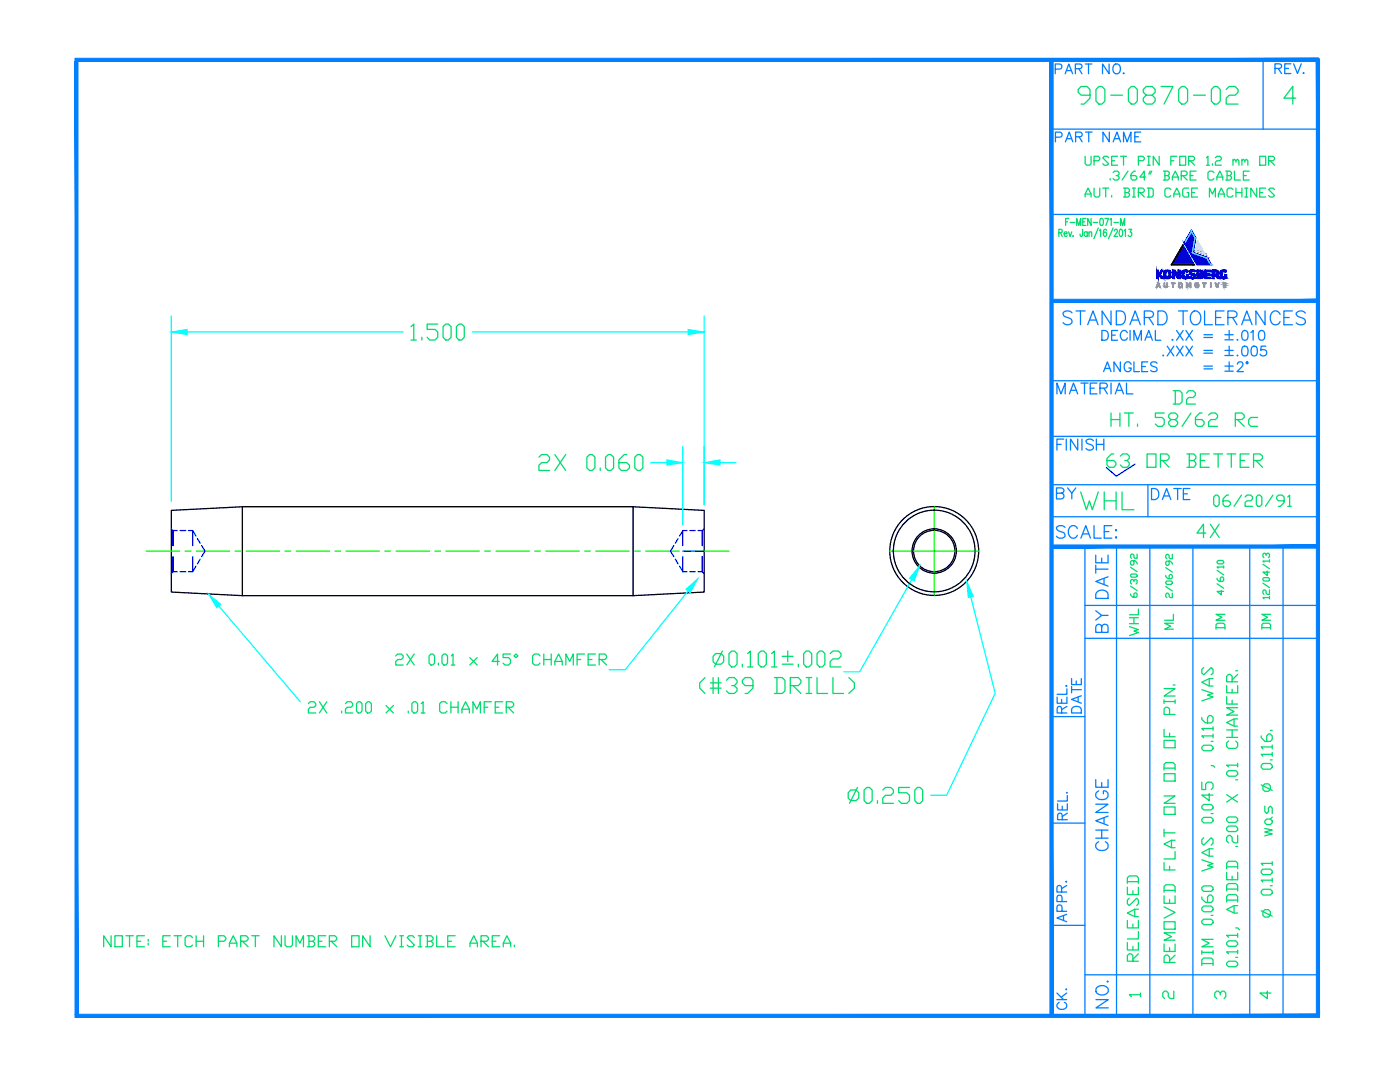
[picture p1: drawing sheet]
<svg xmlns="http://www.w3.org/2000/svg" width="279mm" height="216mm" viewBox="0 0 279 216" stroke-linecap="round" stroke-linejoin="round" font-family="sans-serif">
<!-- layer: 1-OBJECT -->
<g fill="none" stroke="#000" stroke-width=".25">
<path d="M48.4 101.1v17.8M126.4 101.1l14.1 .7v16.3l-14.1 .8M126.4 101.1h-78l-14.2 .7v16.3l14.2 .8h78M126.4 101.1v17.8"/>
<circle cx="186.4" cy="109.9" r="8.2"/>
<circle cx="186.4" cy="109.9" r="8.9"/>
<circle cx="186.4" cy="109.9" r="4.1"/>
</g>
<!-- layer: CENTER -->
<g fill="none" stroke="#0f0" stroke-width=".25">
<path d="M29.2 110h6.6M36.9 110h1.2M39.2 110h6.6M46.9 110h1.1M49.1 110h6.7M56.9 110h1.1M59.1 110h6.7M66.9 110h1.1M69.1 110h6.6M76.8 110h1.1M79.1 110h6.6M86.8 110h1.1"/>
<path d="M89 110h6.7M96.8 110h1.1M99 110h6.6M106.8 110h1.1M109 110h6.6M116.7 110h1.1M118.9 110h6.6M126.7 110h1.1M128.9 110h6.6M136.6 110h1.1M138.8 110h6.7M177.6 110h17.8"/>
<path d="M186.5 101.1v17.8"/>
</g>
<!-- layer: DIM -->
<g fill="none" stroke="#00dd6e" stroke-width=".25">
<path d="M140.7 135.2l-1.1 1.1v1l1.1 1.1M141.8 137.3h2.1M141.8 136.3h2.1M142.3 135.2v3.2M142.8 130.4h1.1l.5 .6v1l-.5 .5h-1.1l-.5-.5v-1zM143.4 135.2v3.2M144.2 129.9l-1.6 3.2M145 135.7l.5-.5h1l.6 .5v.6l-.6 .5h-.5M145.5 130.4l.5-.5h.5l.6 .5v2.1l-.6 .6h-.5l-.5-.6zM146.5 136.8l.6 .5v.6l-.6 .5h-1l-.5-.5M148.2 132.5v.6M149.2 130.4l.6-.5v3.2"/>
<path d="M149.2 133.1h1.1M150.3 136.8h-1.6l-.5-.5v-.6l.5-.5h1.1l.5 .5v1.6l-1.1 1.1h-.5M151.3 130.4l.6-.5h.5l.5 .5v2.1l-.5 .6h-.5l-.6-.6zM154 130.4l.5-.5v3.2M154 133.1h1.1M154.5 135.2h1.6l.6 .5v2.2l-.6 .5h-1.6M155.1 135.2v3.2M156.1 132.5h2.2M156.1 131h2.2M157.2 129.9v2.1M157.7 136.8h1.6l.5-.5v-.6l-.5-.5h-1.6v3.2M158.3 136.8l1.5 1.6"/>
<path d="M159.3 132.5v.6M160.9 129.9h.5l.6 .5v2.1l-.6 .6h-.5l-.5-.6v-2.1zM160.9 135.2h1.1M160.9 138.4h1.1M161.4 135.2v3.2M163.1 130.4l.5-.5h.5l.5 .5v2.1l-.5 .6h-.5l-.5-.6zM163.1 135.2v3.2h2.1M165.7 130.4l.5-.5h1.1l.5 .5v.6l-.5 .5h-1.1l-.5 .5v1.1h2.1M166.2 135.2v3.2h2.1M169.4 135.2l1.1 1.1v1l-1.1 1.1"/>
</g>
<!-- layer: TITLEBLOCK -->
<g fill="#007fff" stroke="#007fff" stroke-width=".2">
<path d="M15 11.6h248.2l-248.2 .7zM15 12.3h248.2v-.7z"/>
<path d="M15 203l248.3-.6v.6zM15 202.4v.6l248.3-.6z"/>
<path d="M15 12.3h.6v190.1zM15 12.3v190.1h.6z"/>
<path d="M209.5 12.3l.7 190.1h-.7zM209.5 12.3l.7 190.1v-190.1z"/>
<path d="M262.7 11.8h.6v190.6zM262.7 11.8v190.6h.6z"/>
<path d="M209.8 108.7h53.2l-53.2 .7zM209.8 109.4h53.2v-.7z"/>
<path d="M209.8 59.7h53.2l-53.2 .7zM209.8 60.4h53.2v-.7z"/>
</g>
<g fill="none" stroke="#007fff" stroke-width=".25">
<path d="M210.6 13.8l1.1-.1 .2-.3-.1-.5-.4-.1h-.8v1.9M212.6 14.7l.7-1.9 .8 1.9M212.8 14.1h1M214.6 13.7l1.2-.1 .1-.3-.1-.4-.3-.1h-.9v1.9M215.3 13.7l.6 1M216.6 12.8h1.3M217.2 12.8v1.9M221.3 12.8v1.9l-1.3-1.9v1.9M222.3 13a.74 .74 0 0 1 .8-.2 .74 .74 0 0 1 .5 .7 1.08 1.08 0 0 1-.6 1.2 .76 .76 0 0 1-.9-.7zM224.3 14.5l-.2 .1h.3M252.1 12.2v13.6M254.5 13.7l1.1-.1a.44 .44 0 0 0 0-.8l-1.1-.1v2"/>
<path d="M255.1 13.7l.7 1M256.4 13.7h.8M257.6 12.7h-1.2v2h1.2M258.2 12.7l.7 2 .8-2M260.2 14.5l-.2 .1h.3M210 25.8h52.7M210.6 27.4h.9l.3-.1 .1-.3a.53 .53 0 0 0-.4-.6h-.9v1.9M212.6 28.3l.8-1.9 .7 1.9M212.9 27.7h1M214.7 27.3l1.1-.1 .2-.5-.2-.3h-1.1v1.9M215.3 27.3l.7 1M216.6 26.4h1.4"/>
<path d="M217.3 26.4v1.9M221.4 26.4v1.9l-1.3-1.9v1.9M222.2 28.3l.7-1.9 .7 1.9M222.4 27.7h1M224.2 28.3v-1.9l.7 1.9 .8-1.9v1.9M226.5 27.3h.7M227.7 26.4h-1.2v1.9h1.2M210 42.8h52.7M210 76h52.7M210.9 78.6v-2.2l.8 2.2 .9-2.2v2.2M213.4 78.6l.8-2.2 .9 2.2M213.7 77.9h1.1"/>
<path d="M213.9 62.4a1.17 1.17 0 0 0-1.7 0 .69 .69 0 0 0 .5 .8l.7 .3a.65 .65 0 0 1 .5 .5 .65 .65 0 0 1-.2 .6 1.1 1.1 0 0 1-1.5-.2M214.7 62h1.9M215.6 62v2.8M215.7 76.4h1.5M216.4 76.4v2.2M217.1 64.8l1-2.8 1 2.8M217.5 63.9h1.3M217.6 77.5h.8M218.9 76.4h-1.3v2.2h1.3M219.5 77.5h1a.57 .57 0 0 0 .5-.6l-.2-.4-1.3-.1v2.2M219.9 65.9h.6a1.05 1.05 0 0 1 .7 1 1.05 1.05 0 0 1-.7 1h-.6zM220.2 74.2l.8-2 .7 2"/>
<path d="M220.3 77.5l.7 1.1M220.5 73.5h1M221.7 62v2.8l-1.8-2.8v2.8M221.7 76.4v2.2M221.9 66.9h.7M222.6 78.6l.8-2.2 .8 2.2M222.8 62h.9a1.46 1.46 0 0 1 .9 1.4 1.46 1.46 0 0 1-.9 1.4h-.9zM222.9 77.9h1M223 65.9h-1.1v2h1.1M223.6 72.2v2l-1.3-2v2M224.8 76.4v2.2h1.3M225 66.4a.72 .72 0 0 0-.8-.5 .72 .72 0 0 0-.6 .8v.5a.72 .72 0 0 0 .6 .7 .72 .72 0 0 0 .8-.5"/>
<path d="M225.5 64.8l1.1-2.8 1 2.8M225.5 65.9v2M225.7 72.7a.72 .72 0 0 0-.8-.5 .72 .72 0 0 0-.5 .8 .83 .83 0 0 0 .1 .9 .83 .83 0 0 0 1 .2l.2-.4v-.3h-.4M225.9 63.9h1.3M226.3 67.9v-2l.7 2 .8-2v2M226.3 72.2v2h1.1M227.9 73.1h.7M228.4 63.4l1.5-.2a.65 .65 0 0 0 0-1l-1.5-.2v2.8M228.5 67.9l.8-2 .7 2M228.8 67.3h.9M229.1 72.2h-1.2v2h1.2M229.3 63.4l.9 1.4"/>
<path d="M230.6 65.9v2h1.1M230.9 72.5a.7 .7 0 0 0-.7-.3 .7 .7 0 0 0-.6 .5l.2 .3 .7 .2a.49 .49 0 0 1 .2 .9 .9 .9 0 0 1-1.1-.2M231.1 62h.9a1.49 1.49 0 0 1 .9 1.4 1.49 1.49 0 0 1-.9 1.4h-.9zM232.1 70.9h.1M232.9 69.1l1.4 1.9M234 67.7l-.1 .1h.2M234.3 69.1l-1.4 1.9M234.8 65.9l1.3 2M234.8 69.1l1.3 1.9M235.2 62h1.8M236.1 62v2.8M236.1 65.9l-1.3 2"/>
<path d="M236.1 69.1l-1.3 1.9M236.7 65.9l1.3 2M236.7 69.1l1.3 1.9M237.8 62.5l.3-.3a1.16 1.16 0 0 1 1.3 .2 1.16 1.16 0 0 1 .2 1.3 1.04 1.04 0 0 1-1 1.1 1.04 1.04 0 0 1-1-1.1v-.6zM238 65.9l-1.3 2M238 69.1l-1.3 1.9M240.3 66.8h1.7M240.3 67.3h1.7M240.3 69.9h1.7M240.3 70.5h1.7M240.3 73.1h1.7M240.3 73.6h1.7"/>
<path d="M240.4 62v2.8h1.6M242.6 63.4h1.1M244.3 62h-1.7v2.8h1.7M244.5 66.8h1.6M244.5 67.8h1.6M244.5 69.9h1.6M244.5 70.9h1.6M244.5 73.1h1.6M244.5 74.1h1.6M245.1 63.4l1.5-.2a.62 .62 0 0 0 0-1l-.4-.2h-1.1v2.8M245.3 65.9v1.7M245.3 69.1v1.7"/>
<path d="M245.3 72.2v1.7M246 63.4l.9 1.4M247 67.7l-.1 .1h.1M247 70.9h-.1h.1M247 72.7v-.3a.58 .58 0 0 1 .6-.2 .58 .58 0 0 1 .5 .4l-.3 .6-.9 1h1.2M247.8 64.8l1-2.8 1.1 2.8M248.1 66.1a.59 .59 0 0 1 .9 .2 1.71 1.71 0 0 1-.2 1.5 .67 .67 0 0 1-.9-.3 1.71 1.71 0 0 1 .2-1.4zM248.1 69.2a.64 .64 0 0 1 .9 .3 1.71 1.71 0 0 1-.2 1.4 .67 .67 0 0 1-.9-.2 1.83 1.83 0 0 1 .2-1.5zM248.2 63.9h1.3M249.6 66.3l.5-.4v2M249.9 69.2a.64 .64 0 0 1 1 .3 1.71 1.71 0 0 1-.2 1.4 .67 .67 0 0 1-.9-.2 1.83 1.83 0 0 1 .1-1.5zM251.4 66.1a.59 .59 0 0 1 .9 .2 1.71 1.71 0 0 1-.1 1.5 .67 .67 0 0 1-1-.3 1.71 1.71 0 0 1 .2-1.4z"/>
<path d="M252.5 62v2.8l-1.9-2.8v2.8M252.6 69.1h-.9l-.1 .8a.69 .69 0 0 1 1 .1 .69 .69 0 0 1-.1 1 .69 .69 0 0 1-1-.3M255.5 62.7a1 1 0 0 0-1.2-.7 1 1 0 0 0-.8 1.1 1.19 1.19 0 0 0 .3 1.3 1.19 1.19 0 0 0 1.3 .3l.4-.5M256.2 63.4h1.1M257.9 62h-1.7v2.8h1.7M260.5 62.5a1.13 1.13 0 0 0-1.8 0 .77 .77 0 0 0 .5 .7l.8 .3a.74 .74 0 0 1 .5 .9 1.21 1.21 0 0 1-1.8 0M210 96.7h52.7M210 87.1h52.7M210.8 98.4h1a.58 .58 0 0 0 .5-.6l-.5-.4h-1v2.2h1a.57 .57 0 0 0 .5-.6 .57 .57 0 0 0-.5-.6M210.9 88.7h.9M212.3 87.6h-1.4v2.2M212.8 87.6v2.2"/>
<path d="M213 97.4l.9 1 .8-1M213.9 98.4v1.2M215.1 87.6v2.2l-1.5-2.2v2.2M215.9 87.6v2.2M218.2 88a.84 .84 0 0 0-1.5 .1l.2 .4 .9 .3a.55 .55 0 0 1 .2 .9 .97 .97 0 0 1-1.3-.2M218.8 88.7h1.5M218.8 87.6v2.2M220.3 87.6v2.2M229.1 96.7v6.4M229.8 97.5h.7a1.18 1.18 0 0 1 .8 1.1 1.18 1.18 0 0 1-.8 1.1h-.7zM232 99.7l.8-2.2 .9 2.2M232.3 99h1"/>
<path d="M234.3 97.5h1.4M235 97.5v2.2M236.2 98.5h.8M237.5 97.5h-1.3v2.2h1.3M210 103.1h52.7M212.5 105.2a1.16 1.16 0 0 0-1.7 0v.3a1.57 1.57 0 0 0 1.5 .8l.2 .4v.3a1.08 1.08 0 0 1-1.7 0M215 105.5a.91 .91 0 0 0-1-.6 .91 .91 0 0 0-.8 .9 1.12 1.12 0 0 0 .3 1.2 1.12 1.12 0 0 0 1.2 .3l.3-.5M215.7 107.4l1-2.5 .9 2.5M216.1 106.5h1.2M216.5 109.3v93.2M218.3 104.9v2.5h1.5M218.7 110.8v1.5h2.4v-1.5"/>
<path d="M218.7 113.6h2.4M218.7 112.8v1.6M218.8 118.3a1.33 1.33 0 0 1 2.3 .3v.8h-2.4zM219.9 111.4v.9M220.3 115.4v1.2M220.4 106.1h.9M221.1 115.1l-2.4 .9 2.4 1M221.9 104.9h-1.5v2.5h1.5M222.6 105.8l.1-.1 .1 .1-.1 .1zM222.6 107.3l.1-.2 .1 .2-.1 .1zM222.8 109.3v93.2M229.5 109.3v93.2"/>
<path d="M238.1 109.3v93.2M249.4 109.3v93.2M256.1 109.3v93.2M211 139.1v1.2h1.9v-1.2M211.9 139.6v.7M212.8 136.8l.1 .1h-.2M212.9 137.4v1.1h-1.9M213.9 135.4v1.2h1.9v-1.2M213.9 137.6h1.9M213.9 137v1.2M214.8 135.9v.7M215.2 139.1v.9"/>
<path d="M215.8 138.8l-1.9 .8 1.9 .7M216.5 120.8h46.1M216.5 127.4h46.1M218.7 121.9l1.2 .9-1.2 .9M219.9 125.2a.67 .67 0 0 1 .4-.6 .67 .67 0 0 1 .8 .2v1.4h-2.4l.1-1.4a.61 .61 0 0 1 .9 0l.2 1.4M219.9 122.8h1.2M210.1 143h6.4M211.9 142.3l-.1-1.2-.3-.1h-.4l-.1 .4v.9h1.9M212.9 158.1l.1 .1h-.2M212.9 141l-1 .6M213 158.7v1.1h-1.9M213.9 141.3a1.09 1.09 0 0 1 1.9 .3v.7h-1.9z"/>
<path d="M218.7 155.6v1.5h2.4v-1.5M219.3 157.8a.89 .89 0 0 0-.6 1 .89 .89 0 0 0 1 .7 1.07 1.07 0 0 0 1.1-.2 1.07 1.07 0 0 0 .3-1.2l-.5-.3h-.4v.6M219.9 156.2v.9M210.1 164.2h6.4M211.1 160.4v1.2h1.9v-1.2M211.9 178l-.1-1.1-.3-.2-.4 .1-.2 .4v.8h2M211.9 179.9v-1.1l-.3-.2-.5 .1-.2 .4v.8h2M212 163.6v-.9l-.2-.4a.48 .48 0 0 0-.5 0 .48 .48 0 0 0-.2 .4v.9h1.9M212 160.9v.7M212.8 175.8v.3l-.1-.2M212.9 176.7l-1 .6M213 162.2l-1 .7"/>
<path d="M218.7 160.5h2.4l-2.4 1.6h2.4M218.7 167.2h2.4M218.7 165.6h2.4M219.3 168a.89 .89 0 0 0-.6 1 .89 .89 0 0 0 1 .7 1.07 1.07 0 0 0 1.1-.2 1.07 1.07 0 0 0 .3-1.2l-.5-.3M219.9 165.6v1.6M220.3 163.2v1.1M221.1 162.8l-2.4 1 2.4 .9M210.1 184.6h6.4M210.9 199.5h2M210.9 198.1l1.3 1.4M211.9 181.8v-1.1l-.3-.1-.5 .1-.2 .3v.8h2M212.2 182.7v.9"/>
<path d="M212.8 197.3l.1 .1h-.2M212.9 182.4l-2 .8 2 .7M212.9 198.1l-1.1 .9M216.5 194.5h46.3M218.7 199.5h2.5l-2.5 1.6h2.5M218.8 197.1a1.44 1.44 0 0 1 2.4 .3 1.18 1.18 0 0 1-.6 1.1 1.18 1.18 0 0 1-1.3-.1l-.2-.1a.89 .89 0 0 1-.3-1.2zM221.1 195.7l.1 .2h-.3M211.4 200a.72 .72 0 0 0-.5 .8 .72 .72 0 0 0 .8 .6 .85 .85 0 0 0 .9-.2 .85 .85 0 0 0 .2-.9l-.4-.3"/>
<circle cx="248.9" cy="72.4" r=".19"/>
</g>
<!-- layer: 6-TEXT -->
<g fill="none" stroke="#00dd6e" stroke-width=".25">
<path d="M217.5 19h-1.7l-.6-.6v-.5l.6-.6h1.1l.6 .6v1.7l-1.1 1.2h-.6M218.7 17.9l.6-.6h.6l.6 .6v2.3l-.6 .6h-.6l-.6-.6zM221.7 19h2.3M225.2 17.9l.6-.6h.6l.6 .6v2.3l-.6 .6h-.6l-.6-.6zM228.8 19l-.6-.6v-.5l.6-.6h1.1l.6 .6v.5l-.6 .6h-1.1l-.6 .6v.6l.6 .6h1.1l.6-.6v-.6l-.6-.6M231.7 17.3h2.4l-1.8 3.5M235.2 17.9l.6-.6h.6l.6 .6v2.3l-.6 .6h-.6l-.6-.6zM238.2 19h2.4M241.8 17.9l.5-.6h.6l.6 .6v2.3l-.6 .6h-.6l-.5-.6zM244.7 17.9l.6-.6h1.2l.6 .6v.5l-.6 .6h-1.2l-.6 .6v1.2h2.4M258.6 19.6h-2.4l1.8-2.4v3.6M216.6 31.2v1.5l.3 .3h.6l.2-.3v-1.5"/>
<path d="M216.6 39.3v-.6l.6-1.2 .5 1.2v.6M216.6 38.7h1.1M218.3 32.1h.9l.3-.3v-.3l-.3-.3h-.9v1.8M218.3 37.5v1.5l.3 .3h.6l.3-.3v-1.5M220.1 37.5h1.2M220.7 37.5v1.8M221.3 31.5l-.3-.3h-.6l-.3 .3 1.2 1.2-.3 .3h-.6l-.3-.3M221.6 35.6v.3M221.9 32.1h.5M221.9 39v.3M222.2 34.4l.2-.3h.6l.3 .3v.3l-.3 .3h-.3M223 31.2h-1.1v1.8h1.1"/>
<path d="M223 35l.3 .3v.3l-.3 .3h-.6l-.2-.3M223.6 31.2h1.2M224.2 37.5h.9l.3 .3v.3l-.3 .3M224.2 31.2v1.8M224.5 38.4h.6l.3 .3v.3l-.3 .3h-.9M224.5 37.5v1.8M225.1 34.1l-1.2 1.8M226 37.5h.6M226 39.3h.6M226.3 37.5v1.8M226.6 34.1h-.3l-.6 .6v.9l.3 .3h.6l.3-.3v-.3l-.3-.3h-.9M227.2 32.1h.9l.3-.3v-.3l-.3-.3h-.9v1.8"/>
<path d="M227.2 38.4h.9l.3-.3v-.3l-.3-.3h-.9v1.8M227.5 38.4l.9 .9M228.7 35.3h-1.2l.9-1.2v1.8M229 37.5h.9l.3 .3v1.2l-.3 .3h-.9M229 33h.6M229 31.2h.6M229.3 31.2v1.8M229.3 37.5v1.8M229.6 34.1l-.3 .6M229.9 34.1l-.3 .6M231.3 31.2v1.8l-1.1-1.8v1.8M232.2 34.1h.9l.3 .3v.3l-.3 .3"/>
<path d="M232.5 35h.6l.3 .3v.3l-.3 .3h-.9M232.5 34.1v1.8M233.7 37.8l-.3-.3h-.6l-.3 .3v1.2l.3 .3h.6l.3-.3M233.7 32.1h.6M234 35.9v-.6l.6-1.2 .5 1.2v.6M234 35.3h1.1M234.3 39.3v-.6l.6-1.2 .5 1.2v.6M234.3 38.7h1.1M234.9 31.2h-1.2v1.8M235.4 31.2h1.2v1.8h-1.2zM235.7 35h.9l.3-.3v-.3l-.3-.3h-.9v1.8M236 35l.9 .9"/>
<path d="M237.2 32.1h.9l.3-.3v-.3l-.3-.3h-.9v1.8M237.2 37.5h-.9l-.3 .3v1.2l.3 .3h.9v-.9h-.3M237.5 32.1l.9 .9M237.5 35h.6M237.8 38.4h.6M238.7 34.1h-1.2v1.8h1.2M239 37.5h-1.2v1.8h1.2M240.8 31.5l.3-.3v1.8M240.8 33h.6M241.4 39.3v-1.8l.6 1.2 .6-1.2v1.8M242 32.7v.3M242.3 34.4l-.3-.3h-.6l-.3 .3v1.2l.3 .3h.6l.3-.3"/>
<path d="M242.6 31.5l.3-.3h.5l.3 .3v.3l-.3 .3h-.5l-.3 .3v.6h1.1M242.9 35.9v-.6l.5-1.2 .6 1.2v.6M242.9 35.3h1.1M243.1 39.3v-.6l.6-1.2 .6 1.2v.6M243.1 38.7h1.2M244.6 34.1h.9l.3 .3v.3l-.3 .3M244.9 35h.6l.3 .3v.3l-.3 .3h-.9M244.9 34.1v1.8M246.1 32.1l.3-.3 .3 .3v.3M246.1 37.8l-.3-.3h-.6l-.3 .3v1.2l.3 .3h.6l.3-.3M246.1 31.8v1.2M246.4 34.1v1.8h1.2"/>
<path d="M246.7 32.1l.3-.3 .3 .3v.9M246.7 38.4h1.1M246.7 37.5v1.8M247.8 32.1l.3-.3 .3 .3v.3M247.8 31.8v1.2M247.8 37.5v1.8M248.1 35h.6M248.4 32.1l.3-.3 .3 .3v.9M248.4 37.5h.6M248.4 39.3h.6M248.7 37.5v1.8M249.3 34.1h-1.2v1.8h1.2"/>
<path d="M250.8 37.5v1.8l-1.2-1.8v1.8M251.4 31.2h1.2v1.8h-1.2zM251.4 38.4h.6M252.6 37.5h-1.2v1.8h1.2M253.2 32.1h.9l.3-.3v-.3l-.3-.3h-.9v1.8M253.5 32.1l.9 .9M254.4 37.8l-.3-.3h-.6l-.3 .3 1.2 1.2-.3 .3h-.6l-.3-.3M211.3 46.4h.6v-.6l-.6-.1v1.5M211.7 46.4l.3 .8M212.4 46.6h.6l-.1-.3a.41 .41 0 0 0-.5 .4 .41 .41 0 0 0 .5 .4l.1-.1M212.7 44.3h.3M213.3 46.3l.3 .9 .3-.9"/>
<path d="M213.3 43.6h-.6v1.4M213.6 44.4h.9M214.2 47.1h.1M214.9 45v-1.4l.4 1.4 .4-1.4v1.4M216.1 45.7l-.1 1.4-.2 .1-.2-.1-.1-.4M216.1 44.3h.4M216.7 43.6h-.6v1.4h.6M217 46.4l-.1-.1a.41 .41 0 0 0-.6 .4 .41 .41 0 0 0 .6 .4l.1-.1M217 46.3v.9M217.3 46.5l.3-.2h.2l.1 .9M217.3 46.3v.9M217.7 43.6v1.4l-.6-1.4v1.4"/>
<path d="M218.2 44.4h.9M219.2 45.5l-.9 2.2M219.4 46l.3-.3v1.5M219.7 43.6h.2a.96 .96 0 0 1 0 1.4h-.1a1.08 1.08 0 0 1-.1-1.4zM220.5 43.6h.7l-.5 1.4M220.8 46l-.2-.3a.84 .84 0 0 0 0 1.5 .42 .42 0 0 0 .3-.5 .42 .42 0 0 0-.5-.3l-.2 .3M221.5 43.8l.3-.2v1.4M222.2 45.5l-1 2.2M222.3 44.4h.9M222.4 46.1l.2-.4h.2l.2 .5-.7 1h.7M223.5 45.8l.1-.1a.82 .82 0 0 1 0 1.5l-.3-.6zM223.6 45v-1.4l.5 1.4 .3-1.4v1.4"/>
<path d="M224.4 46l.2-.3v1.5M225.3 45.7h.5l-.3 .6a.42 .42 0 0 1 .4 .6 .42 .42 0 0 1-.7 0M234.1 78h1.3l.5 .4v1.8l-.5 .4h-1.3M234.6 78v2.6M236.8 78.4l.4-.4h.9l.5 .4v.5l-.5 .4h-.9l-.4 .4v.9h1.8M215.7 98.2l1.1 3.5 .6-1.8 .6 1.8 1.2-3.5M220.4 98.2v3.5M220.4 99.9h2.3M221.7 82.4v2.7M221.7 83.7h1.8M222.3 90.6h-.5l-.9 .9v1.3l.5 .4h.9l.4-.4v-.4l-.4-.5h-1.4M222.7 98.2v3.5"/>
<path d="M223.5 82.4v2.7M223.6 91l.5-.4h.8l.5 .4v.5l-.5 .4h-.4M223.9 98.2v3.5h2.4M224.4 82.4h1.8M224.9 91.9l.5 .5v.4l-.5 .4h-.8l-.5-.4M225.3 82.4v2.7M227 84.6v.5M228.9 90.6h1.8v2.6h-1.8zM231.6 91.9h1.3l.4-.4v-.5l-.4-.4h-1.3v2.6M232 91.9l1.3 1.3M232.4 82.4h-1.8v.9h1.3l.5 .4v.9l-.5 .5h-.9l-.4-.5M233.7 83.7l-.5-.4v-.5l.5-.4h.9l.4 .4v.5l-.4 .4h-.9l-.5 .5v.4l.5 .5h.9l.4-.5v-.4l-.4-.5"/>
<path d="M236.9 90.6h1.3l.5 .4v.5l-.5 .4M237.3 91.9h.9l.5 .5v.4l-.5 .4h-1.3M237.3 90.6v2.6M237.7 82.4l-1.8 2.7M239.6 91.9h.8M239.9 82.4h-.5l-.8 .9v1.3l.4 .5h.9l.4-.5v-.4l-.4-.5h-1.3M241.2 82.8l.5-.4h.9l.4 .4v.5l-.4 .4h-.9l-.5 .5v.9h1.8M241.3 90.6h-1.7v2.6h1.7M242.2 90.6h1.8M242.6 98.8h.4l.3 .4v1.5l-.3 .3h-.4l-.4-.3v-1.5zM243.1 90.6v2.6M244.9 90.6h1.7"/>
<path d="M245.2 98.8h-.4l-.7 .8v1.1l.3 .3h.8l.4-.3v-.4l-.4-.4h-1.1M245.7 90.6v2.6M246.5 83.7h1.3l.5-.4v-.5l-.5-.4h-1.3v2.7M247 83.7l1.3 1.4M247.5 91.9h.9M247.8 98.8l-1.5 2.2M248.5 99.2l.4-.4h.7l.4 .4v.4l-.4 .3h-.7l-.4 .4v.7h1.5M249.3 90.6h-1.8v2.6h1.8M250.2 91.9h1.3l.5-.4v-.5l-.5-.4h-1.3v2.6M250.6 91.9l1.4 1.3M251 83.3h-1.4l-.4 .4v.9l.4 .5h1.4M251.1 98.8h.3l.4 .4v1.5l-.4 .3h-.3l-.4-.3v-1.5z"/>
<path d="M254 98.8l-1.5 2.2M256.3 99.9h-1.2l-.3-.3v-.4l.3-.4h.8l.4 .4v1.1l-.8 .7h-.4M257 99.2l.4-.4v2.2M225.6 118.5v.2l.5 .5h.6l.2-.3v-.4l-.2-.2-.4 .2v.7M225.6 114.8l.2-.3h.9l.2 .5-.2 .2h-.9zM225.6 117l1.3 .8M225.6 113.2l1.3 .9M226.3 116.1l-.2-.5h-.3l-.2 .3v.4l.2 .2M226.3 115.9l.2-.3 .4 .3v.4l-.2 .2M226.3 111.9v.7l-.2 .2h-.3l-.2-.2v-.5l.2-.2h.7l.4 .4v.3M226.9 110.6v.8h-.4l-.2-.2v-.4l-.2-.2h-.3l-.2 .2v.4l.2 .2M232.6 116.1l.3-.2h.9l.2 .5-.2 .2h-.9z"/>
<path d="M232.6 114.8v.2l.5 .5h.7l.2-.2v-.5l-.2-.2-.5 .2v.7M232.6 117l1.4 .9M232.6 113.3l1.4 .9M233.3 112v.6l-.2 .2h-.2l-.3-.2v-.4l.3-.2h.6l.5 .4v.2M234 118.3v.9h-.5l-.2-.2v-.4l-.2-.3h-.2l-.3 .3v.4l.3 .2M234 110.6v.9h-.5l-.2-.2v-.4l-.2-.3h-.2l-.3 .3v.4l.3 .2M240.7 106.4h-1.8l1.3-1.8v2.7M241.5 104.6l1.8 2.7M242.9 115.4v.2l.4 .4h.7l.2-.2v-.4l-.2-.3h-.3l-.2 .3v.6M242.9 112l.2-.2h.9l.2 .5-.2 .2h-.9zM242.9 116.5l1.3 .9M242.9 113.8l1.3 .9"/>
<path d="M243.3 104.6l-1.8 2.7M243.7 117.8v.9l-.8-.7h1.3M244.2 113.1h-1.3l.2 .3M244.2 112.9v.5M252 115.5l.3-.2h.8l.3 .2v.2l-.3 .2h-.8l-.3-.2zM252 116.4l1.4 .8M252 112.6l1.4 .9M252.7 110.9v-.3l-.4-.2-.3 .2v.5l.3 .2M252.7 110.6l.2-.2 .5 .2v.5l-.3 .2M252.9 113.9v.9l-.9-.6h1.4M253.4 119.2h-1.4l.3 .3M253.4 117.7v.9h-.5l-.2-.3v-.4l-.2-.2-.5 .2v.4l.3 .3"/>
<path d="M253.4 112h-1.4l.3 .2M253.4 111.7v.5M253.4 119v.5M257 101h.7M225.4 125l1.8 .6-.9 .3 .9 .3-1.8 .6M225.4 124.4h1.8M225.4 123.3h1.8M226.3 123.3v1.1M227.2 121.5v1.2h-1.8M234.2 124.4h-1.8l1.2 .6-1.2 .5h1.8M234.2 122.6v1.2h-1.8M242.7 125.5v-.8l.3-.3h1.2l.3 .3v.8"/>
<path d="M242.7 125.3h1.8M244.5 122.6h-1.8l1.2 .6-1.2 .6h1.8M251.8 125.5v-.8l.3-.3h1.2l.3 .3v.8M251.8 125.3h1.8M253.6 122.6h-1.8l1.2 .6-1.2 .6h1.8M225 177v1.5h2.2v-1.5M225 176.3v-1.1l.4-.4h1.5l.3 .4v1.1M225 175.9h2.2M225.4 179.2l-.4 .4v.7l.4 .4 1.5-1.5 .3 .4v.7l-.3 .4M226.1 177.7v.8M225 188.1v1.5h2.2v-1.5M225 183.7v1.5h2.2v-1.5"/>
<path d="M226.1 191.8v-1.1l-.4-.4h-.3l-.4 .4v1.1h2.2M226.1 184.4v.8M226.1 188.8v.8M226.5 181.4v1.5M227.2 185.9v1.5h-2.2M227.2 181.4h-.7l-1.5 .8 1.5 .7h.7M227.2 190.3l-1.1 1.1M227.6 198.5h-2.2l.4 .4M227.6 198.1v.8M234.3 197.8v1.4h-.8l-.3-.3v-.8l-.4-.3h-.4l-.3 .3v.8l.3 .3M243.5 198.5v-.4l-.4-.3h-.3l-.4 .3v.8l.4 .3M243.5 198.1l.4-.3h.4l.3 .3v.8l-.3 .3"/>
<path d="M252.9 197.8v1.4l-1.5-1.1h2.2"/>
</g>
<!-- layer: 0 -->
<circle cx="186.4" cy="109.9" r="4.4" fill="none" stroke="#000" stroke-width=".25"/>
<!-- layer: 4-DIM -->
<g fill="none" stroke="#00dd6e" stroke-width=".25">
<path d="M82 65.2l.6-.5v3.1M82 67.8h1.1M84.2 67.3v.5M87.4 64.7h-2.2v1h1.6l.6 .5v1.1l-.6 .5h-1l-.6-.5M88.4 65.2l.6-.5h.5l.5 .5v2.1l-.5 .5h-.5l-.6-.5zM91.1 65.2l.5-.5h.5l.6 .5v2.1l-.6 .5h-.5l-.5-.5zM107.6 91.2l.5-.5h1.1l.5 .5v.6l-.5 .5h-1.1l-.5 .5v1.1h2.1M110.7 90.7l2.2 3.2M112.9 90.7l-2.2 3.2M117.1 91.2l.6-.5h.5l.5 .5v2.2l-.5 .5h-.5l-.6-.5zM119.8 93.4v.5M120.8 91.2l.6-.5h.5l.6 .5v2.2l-.6 .5h-.5l-.6-.5z"/>
<path d="M125.1 90.7h-.5l-1.1 1.1v1.6l.5 .5h1.1l.5-.5v-.6l-.5-.5h-1.6M126.7 91.2l.5-.5h.5l.6 .5v2.2l-.6 .5h-.5l-.5-.5zM79 130.9l.4-.4h.7l.4 .4v.3l-.4 .4h-.7l-.4 .4v.7h1.5M81.2 130.5l1.5 2.2M82.7 130.5l-1.5 2.2M85.6 130.9l.4-.4h.4l.3 .4v1.4l-.3 .4h-.4l-.4-.4zM87.5 132.3v.4M88.2 130.9l.4-.4h.4l.3 .4v1.4l-.3 .4h-.4l-.4-.4zM90.1 130.9l.3-.4v2.2M90.1 132.7h.7M93.8 131.2l1.4 1.5M95.2 131.2l-1.4 1.5"/>
<path d="M99.6 132h-1.4l1.1-1.5v2.2M101.9 130.5h-1.5v.7h1.1l.4 .4v.7l-.4 .4h-.7l-.4-.4M102.6 130.9l.4-.4 .4 .4-.4 .3zM107.8 130.9l-.4-.4h-.7l-.4 .4v1.4l.4 .4h.7l.4-.4M108.5 130.5v2.2M108.5 131.6h1.5M110 130.5v2.2M110.7 132.7v-.7l.8-1.5 .7 1.5v.7M110.7 132h1.5M112.9 132.7v-2.2l.8 1.5 .7-1.5v2.2M115.2 131.6h.7M116.7 130.5h-1.5v2.2"/>
<path d="M117.4 131.6h.7M118.9 130.5h-1.5v2.2h1.5M119.6 131.6h1.1l.4-.4v-.3l-.4-.4h-1.1v2.2M120 131.6l1.1 1.1M232.3 137.4h2.2l-2.2 1.5h2.2M232.3 139.6v.8M232.3 140h2.2M234.1 136.7h.4M234.5 139.6v.8M239.8 137.6l2.3 .8-1.1 .3 1.1 .4-2.3 .8M240.2 133.2l-.4 .3v.8l.4 .3 1.5-1.4 .4 .3v.8l-.4 .3M241.3 135.4v1.5"/>
<path d="M242.1 135.4h-.8l-1.5 .7 1.5 .8h.8M244.8 139v1.5h2.2M244.8 136.8v1.4h2.2v-1.4M245.9 136v-1.1l-.4-.3h-.3l-.4 .3v1.1h2.2M245.9 137.5v.7M245.9 139.7v.8M246.6 133.8h.4M247 134.6l-1.1 1.1M61.5 140.4l.4-.4h.7l.4 .4v.4l-.4 .3h-.7l-.4 .4v.8h1.5M63.7 140l1.5 2.3M65.2 140l-1.5 2.3M68.2 141.9v.4"/>
<path d="M68.9 140.4l.4-.4h.7l.4 .4v.4l-.4 .3h-.7l-.4 .4v.8h1.5M71.1 140.4l.4-.4h.4l.3 .4v1.5l-.3 .4h-.4l-.4-.4zM73 140.4l.3-.4h.4l.4 .4v1.5l-.4 .4h-.4l-.3-.4zM77 140.8l1.5 1.5M78.5 140.8l-1.5 1.5M81.5 141.9v.4M82.2 140.4l.4-.4h.4l.3 .4v1.5l-.3 .4h-.4l-.4-.4zM84.1 140.4l.3-.4v2.3M84.1 142.3h.7M89.2 140.4l-.4-.4h-.7l-.4 .4v1.5l.4 .4h.7l.4-.4M90 140v2.3M90 141.1h1.4"/>
<path d="M91.4 140v2.3M92.2 142.3v-.8l.7-1.5 .8 1.5v.8M92.2 141.5h1.5M94.4 142.3v-2.3l.8 1.5 .7-1.5v2.3M96.6 141.1h.8M98.1 140h-1.5v2.3M98.8 141.1h.8M100.3 140h-1.5v2.3h1.5M101 141.1h1.1l.4-.3v-.4l-.4-.4h-1.1v2.3M101.4 141.1l1.1 1.2M169.8 157.6h1l.6 .6v1l-.6 .6h-1l-.5-.6v-1zM171.1 157.1l-1.6 3.2"/>
<path d="M172.5 157.6l.5-.5h.5l.6 .5v2.2l-.6 .5h-.5l-.5-.5zM175.1 159.8v.5M176.2 157.6l.5-.5h1.1l.5 .5v.6l-.5 .5h-1.1l-.5 .5v1.1h2.1M181.5 157.1h-2.1v1.1h1.6l.5 .5v1.1l-.5 .5h-1.1l-.5-.5M182.6 157.6l.5-.5h.5l.5 .5v2.2l-.5 .5h-.5l-.5-.5zM232.3 158.8h2.2l-2.2 1.5h2.2M232.3 154.4h2.2v1.5h-2.2zM232.3 153.7v-1.1l.3-.4h1.5l.4 .4v1.1M232.3 147.7h2.2v1.5h-2.2zM232.3 145.5v1.5h2.2M232.3 153.3h2.2M233.4 142.6v-1.1l-.4-.4h-.4l-.3 .4v1.1h2.2"/>
<path d="M233.4 146.3v.7M239.8 156.1v1.5h.8v-1.2l.4-.3h.7l.4 .3v.8l-.4 .4M239.8 149.1l.4-.4h1.5l.4 .4v.3l-.4 .4h-1.5l-.4-.4zM239.8 143.2v.3l.8 .8h1.1l.4-.4v-.7l-.4-.4h-.4l-.3 .4v1.1M241.3 158.3v1.5l-1.5-1.1h2.3M241.7 152.8h.4l.3 .3M241.7 147.9h.4M242.1 146.8h-2.3l.4 .4M242.1 145.4h-2.3l.4 .3M242.1 145v.7M242.1 146.5v.7M244.8 154.1l.4-.3h1.4l.4 .3v.4l-.4 .4h-1.4l-.4-.4z"/>
<path d="M244.8 158.6l2.2 1.4M244.8 147.1h2.2M244.8 145.7h2.2M245.2 147.9l-.4 .3v.8l.4 .3h1.4l.4-.3v-.8l-.4-.3M245.9 145.7v1.4M246.3 143.5v1.4M246.6 155.6h.4M247 152.7h-2.2l.4 .3M247 143.5h-.7l-1.5 .7 1.5 .7h.7M247 141.2h-2.2l1.5 .8-1.5 .7h2.2M247 152.3v.7M247 158.6l-2.2 1.4"/>
<path d="M251.7 146.8v.4l.7 .7h1.1l.4-.3v-.8l-.4-.3h-.4l-.3 .3v1.1M251.7 156.6l2.2 1.1M252 156.8l.4-.4h.7l.4 .4v.8l-.4 .3h-.7l-.4-.3zM252 152.3h1.5l.4 .4v.4l-.4 .4h-1.5l-.3-.4v-.4zM253.5 151.6h.4M253.5 145.7h.4M253.9 150.5h-2.2l.3 .4M253.9 149h-2.2l.3 .4M253.9 148.7v.7M253.9 150.1v.8M232.3 178.8v1.4h2.2v-1.4M232.3 178v-1.1l.3-.3h1.5l.4 .3v1.1"/>
<path d="M232.3 172.1v1.5h2.2M232.3 161h2.2v1.5h-2.2zM232.3 177.7h2.2M232.3 165.5v1.4M232.3 166.2h2.2M233.4 172.8v.8M233.4 179.5v.7M233.8 167.7v1.4M234.5 169.9v1.5h-2.2M234.5 167.7h-.7l-1.5 .7 1.5 .7h.7M239.8 179v.4l.8 .7h1.1l.4-.4v-.7l-.4-.4h-.4l-.3 .4v1.1M239.8 177.1l.4-.3h1.5l.4 .3v.4l-.4 .4h-1.5l-.4-.4z"/>
<path d="M239.8 171.6l2.3 .7-1.1 .4 1.1 .3-2.3 .8M239.8 163.5l.4-.4h1.5l.4 .4v.3l-.4 .4h-1.5l-.4-.4zM239.8 160.9l.4-.4h1.5l.4 .4v.3l-.4 .4h-1.5l-.4-.4zM240.2 167.2l-.4 .3v.8l.4 .3 1.5-1.4 .4 .3v.8l-.4 .3M241.3 169.4v1.4M241.7 162.3h.4M242.1 169.4h-.8l-1.5 .7 1.5 .7h.8M244.8 180v-1.1l.4-.4h1.4l.4 .4v1.1M244.8 177.8v-1.2l.4-.3h1.4l.4 .3v1.2M244.8 174.1v1.4h2.2v-1.4M244.8 173.3v-1.1l.4-.3h1.4l.4 .3v1.1M244.8 165.2l.4-.4h1.4l.4 .4v.4l-.4 .3h-1.4l-.4-.3z"/>
<path d="M244.8 163.4l.4-.4h1.4l.4 .4v.3l-.4 .4h-1.4l-.4-.4zM244.8 179.6h2.2M244.8 177.4h2.2M244.8 173h2.2M245.9 174.8v.7M246.6 168.9h.4M247 166.7v1.5h-.7l-.4-.4v-.7l-.4-.4h-.3l-.4 .4v.7l.4 .4M251.7 173.8l.3-.4h1.5l.4 .4v.3l-.4 .4h-1.5l-.3-.4zM252 177.4h1.5l.4 .4v.4l-.4 .4h-1.5l-.3-.4v-.4zM252.4 165.3l1.5 .3-1.5 .4 1.5 .4-1.5 .4M252.4 163.8l.4-.4h.7l.4 .4v.4l-.4 .3h-.7l-.4-.3zM252.4 160.9v1.1l.4 .3 .3-.3v-.8l.4-.3 .4 .3v1.1"/>
<path d="M253.5 176.7h.4M253.9 175.6h-2.2l.3 .4M253.9 172.3h-2.2l.3 .4M253.9 171.9v.8M253.9 175.2v.8M253.9 163.1l-.4 .3M22.2 186.7v2.2l-1.5-2.2v2.2M22.9 186.7h1.5v2.2h-1.5zM25.1 186.7h1.5M25.9 186.7v2.2M27.3 187.8h.8M28.8 186.7h-1.5v2.2h1.5"/>
<path d="M29.6 187.4v.4M29.6 188.2v.4M32.5 187.8h.8M34 186.7h-1.5v2.2h1.5M34.7 186.7h1.5M35.5 186.7v2.2M38.4 187.1l-.4-.4h-.7l-.4 .4v1.5l.4 .3h.7l.4-.3M39.1 187.8h1.5M39.1 186.7v2.2M40.6 186.7v2.2M43.6 187.8h1.1l.4-.4v-.3l-.4-.4h-1.1v2.2M45.8 188.9v-.7l.8-1.5 .7 1.5v.7"/>
<path d="M45.8 188.2h1.5M48 187.8h1.1l.4-.4v-.3l-.4-.4h-1.1v2.2M48.4 187.8l1.1 1.1M50.2 186.7h1.5M51 186.7v2.2M56.2 186.7v2.2l-1.5-2.2v2.2M56.9 186.7v1.9l.4 .3h.7l.4-.3v-1.9M59.1 188.9v-2.2l.7 1.5 .8-1.5v2.2M61.3 186.7h1.1l.4 .4v.3l-.4 .4M61.7 187.8h.7l.4 .4v.4l-.4 .3h-1.1M61.7 186.7v2.2M63.5 187.8h.7"/>
<path d="M65 186.7h-1.5v2.2h1.5M65.7 187.8h1.1l.4-.4v-.3l-.4-.4h-1.1v2.2M66.1 187.8l1.1 1.1M70.2 186.7h1.5v2.2h-1.5zM73.9 186.7v2.2l-1.5-2.2v2.2M76.8 186.7l1.1 2.2 1.1-2.2M79.8 186.7h.7M79.8 188.9h.7M80.1 186.7v2.2M82.7 187.1l-.3-.4h-.8l-.3 .4 1.4 1.5-.3 .3h-.8l-.3-.3M83.5 186.7h.7M83.5 188.9h.7"/>
<path d="M83.8 186.7v2.2M84.9 186.7h1.1l.4 .4v.3l-.4 .4M85.3 187.8h.7l.4 .4v.4l-.4 .3h-1.1M85.3 186.7v2.2M87.2 186.7v2.2h1.4M89.4 187.8h.7M90.8 186.7h-1.4v2.2h1.4M93.8 188.9v-.7l.8-1.5 .7 1.5v.7M93.8 188.2h1.5M96 187.8h1.1l.4-.4v-.3l-.4-.4h-1.1v2.2M96.4 187.8l1.1 1.1M98.2 187.8h.8"/>
<path d="M99.7 186.7h-1.5v2.2h1.5M100.4 188.9v-.7l.8-1.5 .7 1.5v.7M100.4 188.2h1.5M102.6 188.6v.3M232.3 188.4v1.5h2.2v-1.5M232.3 183.9h2.2v1.5h-2.2zM232.3 181l2.2 1.1-2.2 1.1M233.4 192.1v-1.1l-.4-.4h-.4l-.3 .4v1.1h2.2M233.4 189.1v.8M234.5 186.1h-2.2l1.5 .8-1.5 .7h2.2M234.5 190.6l-1.1 1.1M239.8 192.6v-1.1l.4-.3h1.5l.4 .3v1.1"/>
<path d="M239.8 183.8l.4-.4h1.5l.4 .4v.3l-.4 .4h-1.5l-.4-.4zM239.8 192.3h2.3M239.8 189.7v.7M239.8 190h2.3M240.2 180.8h1.5l.4 .4v.4l-.4 .3h-1.5l-.4-.3v-.4zM241.7 182.7h.4M242.1 187.4h-2.3l1.5 .8-1.5 .7h2.3M242.1 189.7v.7M244.8 192.2l.4-.4h1.4l.4 .4v.3l-.4 .4h-1.4l-.4-.4zM245.2 187.7h1.4l.4 .4v.4l-.4 .3h-1.4l-.4-.3v-.4zM246.3 180.7v1.5M246.6 185.2h.4l.4 .3"/>
<path d="M246.6 191h.4M247 189.9h-2.2l.4 .4M247 186.6h-2.2l.4 .4M247 180.7h-.7l-1.5 .8 1.5 .7h.7M247 186.3v.7M247 189.6v.7M251.7 181.7l2.2 1.1M252 181.9l.4-.4h.7l.4 .4v.8l-.4 .3h-.7l-.4-.3z"/>
</g>
<g fill="#0ff" stroke="#0ff" stroke-width=".2">
<path d="M136.9 117.6l2.4-2.2-1.6 2.9z"/>
<path d="M183.5 112.9l-1.1 3-.9-.5z"/>
<path d="M137.3 65.7l3.2 .5-3.2 .6z"/>
<path d="M34.2 66.2l3.2-.5v1.1z"/>
<path d="M192.9 116l1.4 3-1.1 .2z"/>
<path d="M41.6 118.5l2.5 2.1-.8 .7z"/>
<path d="M140.5 92.3l3.2-.5v1z"/>
<path d="M133.1 91.8l3.2 .5-3.2 .5z"/>
</g>
<path d="M236.1 48.9l-2.3 3.9h4.5h-4.5M34.2 63.1v36.9M37.4 66.2h43.1M94.3 66.2h43M140.5 63.1v37.6M129.9 92.3h3.2M136.3 89.1v15.7M143.7 92.3h3.2M137.3 117.9l-12.5 15.7h-3.2M182 115.6l-10.4 18.5h-3.2M193.7 119.1l4.9 19.2-9.7 20.4h-3.2M43.7 120.9l16.2 19.1" fill="none" stroke="#0ff" stroke-width=".25"/>
<!-- layer: 2-HIDDEN -->
<g fill="none" stroke="#00f" stroke-width=".25">
<path d="M226.5 92.6l-3.7 2.4-2-1.7M34.2 105.6l.3 .3h.9M34.5 105.9v3M35.4 114.1h-.9v-3v3l-.3 .3M35.9 114.1h1.2M35.9 105.9h1.2M37.6 105.9h.9l.6 1.1M38.5 105.9v3M38.5 111.1v3M39.1 113l-.6 1.1h-.9M39.4 107.5l.5 .9M39.9 111.6l-.5 .9"/>
<path d="M40.2 108.9l.7 1.1-.7 1.1M134.5 108.9l-.7 1.1 .7 1.1M134.8 111.6l.5 .9M135.3 107.5l-.5 .9M135.6 113l.7 1.1M136.3 111.1v3h.8M136.3 110h4.2M136.3 105.9l-.7 1.1M137.1 105.9h-.8v3M137.7 114.1h1.1M137.7 105.9h1.1M139.3 114.1h.9v-3v3l.3 .3"/>
<path d="M140.2 105.9v3M140.5 105.6l-.3 .3h-.9"/>
</g>
<!-- layer: 4-DIM -->
<g fill="#0000b8" stroke="#0000b8" stroke-width=".2">
<path d="M232.5 54h.9z"/>
<path d="M232.4 55.4h1.2l-.2 .2z"/>
<path d="M239.7 54.6h.3z"/>
<path d="M237.9 53.9h.3z"/>
<path d="M238.2 54.2h.3z"/>
<path d="M238.2 55.3h.3z"/>
<path d="M237.6 55.6h.7z"/>
<path d="M236.5 53.9h.2z"/>
<path d="M236.7 54.2h.3z"/>
<path d="M236.1 55.6h.8z"/>
<path d="M244.2 53.9h.2z"/>
<path d="M244.4 54.2h.3z"/>
<path d="M243.8 55.6h.8z"/>
<path d="M241.9 53.9l1 .1zM241.9 53.9l1 .1z"/>
<path d="M241.9 54h1.2zM241.9 54h1.2z"/>
<path d="M241.9 54v.2h1.2zM241.9 54h1.2v.2z"/>
<path d="M242.6 54.2l.5 .1zM242.6 54.2l.5 .1z"/>
<path d="M242.9 54.4h.3zM242.9 54.4h.3zM242.8 54.3l.1 .1h.3zM242.8 54.3h.3l.1 .1z"/>
<path d="M242.9 54.4v.2h.3zM242.9 54.4h.3v.2z"/>
<path d="M242.9 54.6h.3zM242.9 54.6h.3z"/>
<path d="M242.9 54.6l-.1 .1h.3zM242.9 54.6h.3l-.1 .1z"/>
<path d="M242.6 54.8h.5zM242.6 54.8h.5zM242.6 54.8h.5zM242.8 54.7l.3 .1z"/>
<path d="M241.9 54.2v.6h.4zM241.9 54.2h.4v.6z"/>
<path d="M241.9 54.8v.1h1.2zM241.9 54.8h1.2v.1z"/>
<path d="M241.9 54.9l1 .1zM241.9 54.9h1.2z"/>
<path d="M241.9 55h1zM241.9 55h1z"/>
<path d="M242.6 55l.4 .6h.4zM242.6 55h.3l.5 .6z"/>
<path d="M241.9 55v.6h.4zM241.9 55h.4v.6z"/>
<path d="M232.5 54l-.1 .1h1.2zM232.5 54h.9l.2 .1z"/>
<path d="M232.4 54.2h1.2zM232.4 54.1l1.2 .1z"/>
<path d="M233 54.2h.6zM233 54.2h.6z"/>
<path d="M232.4 54.2h.4zM232.4 54.2h.6z"/>
<path d="M233.2 54.2l.4 .1zM233.2 54.2l.4 .1z"/>
<path d="M232.4 54.2l.3 .1zM232.4 54.2h.4z"/>
<path d="M232.4 54.3l-.1 .1h.3zM232.4 54.3h.3l-.1 .1z"/>
<path d="M233.3 54.3v.1h.3zM233.3 54.3h.3v.1z"/>
<path d="M232.3 54.4h.3zM232.3 54.4h.3z"/>
<path d="M233.3 54.4h.3zM233.3 54.4h.3z"/>
<path d="M233.3 54.4v.7h.3zM233.3 54.4h.3v.7z"/>
<path d="M232.3 54.4v.7h.3zM232.3 54.4h.3v.7z"/>
<path d="M233.3 55.1h.3zM233.3 55.1h.3z"/>
<path d="M232.3 55.1h.3zM232.3 55.1h.3z"/>
<path d="M233.3 55.1v.1h.3zM233.3 55.1h.3v.1z"/>
<path d="M232.3 55.1l.1 .1h.3zM232.3 55.1h.3l.1 .1z"/>
<path d="M233.2 55.3h.4zM233.3 55.2h.3z"/>
<path d="M232.4 55.2l.4 .1zM232.4 55.2l.4 .1z"/>
<path d="M233 55.3h.6zM233.2 55.3h.4z"/>
<path d="M232.4 55.3h.6zM232.4 55.3h.6z"/>
<path d="M232.4 55.3l1.2 .1zM232.4 55.3l1.2 .1z"/>
<path d="M232.4 55.4l.1 .2h.9zM232.5 55.6h.9z"/>
<path d="M230.8 53.9v1.7h.4zM230.8 53.9h.4v1.7z"/>
<path d="M231.8 53.9l-.6 .9h.3zM231.8 53.9h.3l-.6 .9z"/>
<path d="M231.2 54.8l.6 .8h.3zM231.2 54.8h.3l.6 .8z"/>
<path d="M235.1 53.9v.4h.4zM235.1 53.9h.4v.4z"/>
<path d="M234 53.9v.4h.7zM234 53.9h.5l.2 .4z"/>
<path d="M235.1 54.3v.9h.4zM235.1 54.3h.4v.9z"/>
<path d="M234.4 54.3l.5 .9h.2zM234.4 54.3h.3l.4 .9z"/>
<path d="M234 54.3v.9h.4zM234 54.3h.4v.9z"/>
<path d="M234.9 55.2l.1 .4h.5zM234.9 55.2h.6v.4z"/>
<path d="M234 55.2v.4h.4zM234 55.2h.4v.4z"/>
<path d="M238.9 53.9v.1h1zM238.9 53.9l1 .1z"/>
<path d="M238.9 54v.2h1.1zM238.9 54h1l.1 .2z"/>
<path d="M240.5 53.9v.3h1zM240.5 53.9h1v.3z"/>
<path d="M239.6 54.2h.4zM239.6 54.2h.4z"/>
<path d="M239.7 54.2l.4 .1zM239.7 54.2l.4 .1z"/>
<path d="M239.7 54.3h.4zM239.7 54.3h.4z"/>
<path d="M239.7 54.5h.4zM239.7 54.5h.4zM239.7 54.3v.2h.4zM239.7 54.3h.4v.2z"/>
<path d="M239.6 54.6h.4zM239.7 54.5v.1h.3zM239.7 54.5h.4l-.1 .1z"/>
<path d="M240.5 54.2v.4h.3zM240.5 54.2h.3v.4z"/>
<path d="M239.6 54.6h.4zM239.6 54.6h.4z"/>
<path d="M238.9 54.2v.4h.3zM238.9 54.2h.3v.4z"/>
<path d="M238.9 54.6l1.1 .1zM238.9 54.6h1.1z"/>
<path d="M238.9 54.7h1zM238.9 54.7h1.1z"/>
<path d="M238.9 54.7l1.1 .1zM238.9 54.7l1.1 .1z"/>
<path d="M238.9 54.8h1.2zM238.9 54.8h1.2z"/>
<path d="M238.9 54.8l1.2 .1zM238.9 54.8l1.2 .1z"/>
<path d="M240.5 54.6v.3h1zM240.5 54.6h1v.3z"/>
<path d="M239.6 54.9h.5zM239.6 54.9h.5z"/>
<path d="M239.7 54.9l.1 .1h.3zM239.7 54.9h.4v.1z"/>
<path d="M239.8 55l.3 .1zM239.8 55l.3 .1z"/>
<path d="M239.8 55.1h.3zM239.8 55.1h.3z"/>
<path d="M239.8 55.1l.3 .1zM239.8 55.1l.3 .1z"/>
<path d="M239.8 55.2l.3 .1zM239.8 55.2h.3z"/>
<path d="M240.5 54.9v.4h.3zM240.5 54.9h.3v.4z"/>
<path d="M239.6 55.3h.5zM239.7 55.3h.4z"/>
<path d="M238.9 54.9v.4h.3zM238.9 54.9h.3v.4z"/>
<path d="M238.9 55.3v.2h1.1zM238.9 55.3h1.2l-.1 .2z"/>
<path d="M240.5 55.3v.3h1zM240.5 55.3h1v.3z"/>
<path d="M238.9 55.5l.7 .1zM238.9 55.5h1.1z"/>
<path d="M237.6 53.9h.7zM237.9 53.9h.4z"/>
<path d="M237.6 54h.9zM237.6 53.9l.9 .1z"/>
<path d="M237.4 54.1h1.1l-.9-.1zM237.6 54h.9v.1z"/>
<path d="M237.4 54.1l1.1 .1zM237.4 54.1l1.1 .1z"/>
<path d="M238.1 54.2h.4zM238.1 54.2h.4z"/>
<path d="M237.4 54.2h.5zM237.4 54.2h.7z"/>
<path d="M238.2 54.2h.3zM238.2 54.2h.3z"/>
<path d="M237.4 54.2h.4zM237.4 54.2h.5z"/>
<path d="M237.4 54.2v.1h.3zM237.4 54.2h.4l-.1 .1z"/>
<path d="M237.4 54.3v.3h.4zM237.4 54.3h.3l.1 .3z"/>
<path d="M237.4 54.6h.5zM237.4 54.6h.5z"/>
<path d="M237.4 54.6h.7zM237.4 54.6h.7z"/>
<path d="M237.4 54.6l.8 .1zM237.4 54.6l.8 .1z"/>
<path d="M237.4 54.7h1zM237.4 54.7h1z"/>
<path d="M237.5 54.7l1 .1zM237.5 54.7l1 .1z"/>
<path d="M237.5 54.8h1zM237.5 54.8h1z"/>
<path d="M237.6 54.8h.9zM237.6 54.8h.9z"/>
<path d="M237.9 54.8l.6 .1zM237.9 54.8l.6 .1z"/>
<path d="M238.2 54.9l.3 .1zM238.2 54.9l.3 .1z"/>
<path d="M238.2 55v.2h.3zM238.2 55h.3v.2z"/>
<path d="M238.2 55.2l.3 .1zM238.2 55.2l.3 .1z"/>
<path d="M238.1 55.3h.4zM238.2 55.3h.3zM238.2 55.3h.3z"/>
<path d="M237.4 55.3h.4zM237.4 55.3h.4z"/>
<path d="M237.9 55.4h.6zM238.1 55.3l.4 .1z"/>
<path d="M237.4 55.3l.5 .1zM237.4 55.3l.5 .1z"/>
<path d="M237.4 55.4v.1h1.1zM237.4 55.4h1.1v.1z"/>
<path d="M237.4 55.5h1zM237.4 55.5h1.1z"/>
<path d="M237.4 55.5l1 .1zM237.4 55.5h1z"/>
<path d="M237.6 55.6h.7zM237.6 55.6h.8z"/>
<path d="M237.6 55.6h.6zM237.8 55.6h.4z"/>
<path d="M236.1 54h.9zM236.5 53.9l.5 .1z"/>
<path d="M236.1 54h1zM236.1 54h1z"/>
<path d="M236 54h1.1zM236.1 54h1z"/>
<path d="M236 54v.2h1zM236 54h1.1l-.1 .2z"/>
<path d="M236.5 54.2h.5zM236.5 54.2h.5z"/>
<path d="M236 54.2h.5zM236 54.2h.5z"/>
<path d="M236.7 54.2h.3zM236.8 54.2l.2 .1z"/>
<path d="M236 54.2h.3zM236 54.2h.5z"/>
<path d="M236 54.2l.2 .1zM236 54.2h.3z"/>
<path d="M235.9 54.3v.1h.3zM235.9 54.3h.3v.1z"/>
<path d="M235.9 54.4l.3 .1zM235.9 54.4l.3 .1z"/>
<path d="M235.9 54.5v.6h.3zM235.9 54.5h.3v.6z"/>
<path d="M235.9 55.1h.3zM235.9 55.1h.3z"/>
<path d="M235.9 55.1v.1h.3zM235.9 55.1h.3v.1z"/>
<path d="M235.9 55.2l.4 .1zM235.9 55.2l.4 .1z"/>
<path d="M236.8 54.8v.5h.3zM236.8 54.8h.3v.5z"/>
<path d="M236 55.3h.3zM236 55.3h.3z"/>
<path d="M236.5 55.3h.6zM236.8 55.3h.3z"/>
<path d="M236 55.3h.5zM236 55.3h.5z"/>
<path d="M236 55.3v.1h1.1zM236 55.3h1.1v.1z"/>
<path d="M236 55.4l1.1 .1zM236 55.4l1.1 .1z"/>
<path d="M236.1 55.5l.8 .1zM236.1 55.5h1z"/>
<path d="M236.1 55.6h.7zM236.4 55.6h.4z"/>
<path d="M243.8 54h.8zM244.2 53.9l.4 .1z"/>
<path d="M243.8 54h.9zM243.8 54h.9z"/>
<path d="M243.7 54h1zM243.8 54h.9z"/>
<path d="M243.7 54l-.1 .2h1.1zM243.7 54h1v.2z"/>
<path d="M244.2 54.2h.5zM244.2 54.2h.5z"/>
<path d="M243.6 54.2h.6zM243.6 54.2h.6z"/>
<path d="M244.4 54.2h.3zM244.5 54.2l.2 .1z"/>
<path d="M243.6 54.2h.4zM243.6 54.2h.6z"/>
<path d="M243.6 54.2l.3 .1zM243.6 54.2h.4z"/>
<path d="M243.6 54.3v.1h.3zM243.6 54.3h.3v.1z"/>
<path d="M243.6 54.4l.3 .1zM243.6 54.4l.3 .1z"/>
<path d="M243.6 54.5v.6h.3zM243.6 54.5h.3v.6z"/>
<path d="M243.6 55.1h.3zM243.6 55.1h.3z"/>
<path d="M243.6 55.1v.1h.3zM243.6 55.1h.3v.1z"/>
<path d="M243.6 55.2l.4 .1zM243.6 55.2l.4 .1z"/>
<path d="M244.5 54.8v.5h.3zM244.5 54.8h.3v.5z"/>
<path d="M243.6 55.3h.4zM243.6 55.3h.4z"/>
<path d="M244.2 55.3h.6zM244.5 55.3h.3z"/>
<path d="M243.6 55.3h.6zM243.6 55.3h.6z"/>
<path d="M243.6 55.3l.1 .1h1.1zM243.6 55.3h1.2v.1z"/>
<path d="M243.7 55.4l1.1 .1zM243.7 55.4l1.1 .1z"/>
<path d="M243.7 55.5l.9 .1zM243.7 55.5h1.1z"/>
<path d="M243.8 55.6h.6zM244.1 55.6h.3z"/>
</g>
<!-- layer: TITLEBLOCK -->
<g fill="none" stroke="#0000b8" stroke-width=".25">
<path d="M230.8 53.9h.4v1.7h-.4zM231.8 53.9h.3l-.6 .9 .6 .8h-.3l-.6-.8zM232.5 54h.9a1.4 1.4 0 0 1 0 1.6h-.9a1.4 1.4 0 0 1 0-1.6zM232.7 54.3h.6v.8l-.1 .2-.5-.1zM234 53.9h.5l.6 1.3v-1.3h.4v1.7h-.5l-.6-1.3v1.3h-.4zM236 54h1.1l-.1 .3h-.8v.9l.6 .1v-.5h.3v.7l-1 .1a1.7 1.7 0 0 1-.1-1.6zM237.4 55.5v-.2h.8v-.4l-.8-.2v-.6l.2-.2 .9 .1-.1 .2h-.6v.4l.7 .2v.7l-.6 .1M237.4 55.5l.5 .1M238.9 53.9l1 .1 .2 .5-.2 .2 .2 .3-.1 .5-1.1 .1zM239.6 54.9l.2 .1M239.6 54.9h-.4v.4h.5l.1-.2M239.7 54.4l-.2 .2"/>
<path d="M239.7 54.5v-.3h-.5v.4h.4M240.5 53.9h1v.3h-.7v.4h.7v.3h-.7v.4h.7v.3h-1zM241.9 53.9l1.2 .1 .1 .8-.3 .2 .5 .6h-.4l-.4-.6h-.3v.6h-.4zM242.3 54.2h.3a.31 .31 0 0 1 .2 .5l-.5 .1zM243.7 54h1v.3h-.8l.1 1h.5v-.5h.3v.7l-1 .1a1.58 1.58 0 0 1-.1-1.6z"/>
</g>
<!-- layer: 4-DIM -->
<g fill="#989898" stroke="#989898" stroke-width=".2">
<path d="M235.3 56.5h.5z"/>
<path d="M235.2 57.3h.7z"/>
<path d="M232.4 57.3h.5z"/>
<path d="M238.7 56.5h.4z"/>
<path d="M238.6 57.3h.6z"/>
<path d="M235.2 56.6h.7zM235.3 56.5l.6 .1z"/>
<path d="M235.5 56.6h.4zM235.5 56.6h.4z"/>
<path d="M235.2 56.6h.3zM235.2 56.6h.3z"/>
<path d="M235.6 56.6h.3zM235.6 56.6h.3z"/>
<path d="M235.2 56.6h.2zM235.2 56.6h.3z"/>
<path d="M235.7 56.6l.2 .2zM235.7 56.6h.2v.2z"/>
<path d="M235.2 56.6l.1 .2zM235.2 56.6h.2l-.1 .2z"/>
<path d="M235.2 56.8l.1 .3zM235.2 56.8l.1 .3z"/>
<path d="M235.8 56.8l.1 .3zM235.8 56.8l.1 .3z"/>
<path d="M235.8 57.1l-.1 .2h.2zM235.8 57.1l.1 .2z"/>
<path d="M235.2 57.1v.2h.2zM235.2 57.1l.2 .2z"/>
<path d="M235.6 57.3h.3zM235.7 57.3h.2z"/>
<path d="M235.2 57.3h.3zM235.2 57.3h.3z"/>
<path d="M235.5 57.3h.4zM235.6 57.3h.3z"/>
<path d="M235.2 57.3h.3zM235.2 57.3h.3z"/>
<path d="M235.2 57.3h.6zM235.3 57.3h.5z"/>
<path d="M232.9 56.5v.6h.1zM232.9 56.5h.1v.6z"/>
<path d="M232.4 56.5v.6zM232.4 56.5v.6z"/>
<path d="M232.9 57.1h.1zM232.9 57.1h.1z"/>
<path d="M232.4 57.1h.1zM232.4 57.1h.1z"/>
<path d="M232.9 57.1l-.1 .2h.1zM232.9 57.1h.1l-.1 .2z"/>
<path d="M232.4 57.1v.2h.1zM232.4 57.1l.1 .2z"/>
<path d="M232.6 57.3h.3zM232.8 57.3h.1z"/>
<path d="M232.4 57.3h.2zM232.4 57.3h.2z"/>
<path d="M232.4 57.3h.5zM232.4 57.3h.5z"/>
<path d="M232.4 57.3h.5zM232.4 57.3h.5z"/>
<path d="M231.1 56.5h.2zM231.1 56.5h.2z"/>
<path d="M231.2 56.5l.2 .6zM231.2 56.5l.2 .6z"/>
<path d="M231 56.5l-.1 .6h.1zM231 56.5h.2l-.2 .6z"/>
<path d="M230.9 57.1h.6zM230.9 57.1h.6z"/>
<path d="M231.3 57.1l.2 .2zM231.3 57.1l.2 .2z"/>
<path d="M230.8 57.1l-.1 .2h.2zM230.8 57.1h.2l-.1 .2z"/>
<path d="M233.8 56.5v.1h.7zM233.8 56.5h.7v.1z"/>
<path d="M234 56.6v.7h.2zM234 56.6h.2v.7z"/>
<path d="M238.6 56.6h.6zM238.7 56.5l.5 .1z"/>
<path d="M238.9 56.6h.3zM238.9 56.6h.3z"/>
<path d="M238.6 56.6h.2zM238.6 56.6h.3z"/>
<path d="M238.9 56.6h.3zM238.9 56.6h.3z"/>
<path d="M238.6 56.6h.1zM238.6 56.6h.2z"/>
<path d="M239 56.6l.2 .2zM239 56.6l.2 .2z"/>
<path d="M238.6 56.6l-.1 .2h.2zM238.6 56.6h.1v.2z"/>
<path d="M239.1 56.8h.1zM239.1 56.8h.1z"/>
<path d="M238.5 56.8h.2zM238.5 56.8h.2z"/>
<path d="M238.5 56.8v.3h.2zM238.5 56.8h.2v.3z"/>
<path d="M239.1 56.8v.3h.1zM239.1 56.8h.1v.3z"/>
<path d="M238.5 57.1h.2zM238.5 57.1h.2z"/>
<path d="M239.1 57.1h.1zM239.1 57.1h.1z"/>
<path d="M239.1 57.1l-.1 .2h.2zM239.1 57.1h.1v.2z"/>
<path d="M238.5 57.1l.1 .2h.1zM238.5 57.1l.2 .2z"/>
<path d="M238.9 57.3h.3zM239 57.3h.2z"/>
<path d="M238.6 57.3h.2zM238.6 57.3h.2z"/>
<path d="M238.9 57.3h.3zM238.9 57.3h.3z"/>
<path d="M238.6 57.3h.3zM238.6 57.3h.3z"/>
<path d="M238.6 57.3h.5zM238.7 57.3h.4z"/>
<path d="M237.5 56.5l-.1 .1h.2zM237.5 56.5h.1v.1z"/>
<path d="M236.8 56.5v.1h.2zM236.8 56.5h.2v.1z"/>
<path d="M237.4 56.6l-.2 .5h.1zM237.4 56.6h.1l-.2 .5z"/>
<path d="M236.9 56.6l.3 .5zM236.9 56.6l.3 .5z"/>
<path d="M236.8 56.6l.1 .5zM236.8 56.6l.1 .5z"/>
<path d="M237.1 57.1h.2zM237.1 57.1h.2z"/>
<path d="M237.5 56.6l.1 .7zM237.5 56.6h.1v.7z"/>
<path d="M236.8 57.1v.2h.1zM236.8 57.1l.1 .2z"/>
<path d="M241.6 56.5l.1 .8zM241.6 56.5l.1 .8z"/>
<path d="M240 56.5v.1h.7zM240 56.5h.7v.1z"/>
<path d="M240.3 56.6v.7h.1zM240.3 56.6h.1v.7z"/>
<path d="M244.2 56.5v.1h.5zM244.2 56.5h.5v.1z"/>
<path d="M244.2 56.6v.2zM244.2 56.6v.2z"/>
<path d="M244.2 56.8v.2h.5zM244.2 56.8h.5v.2z"/>
<path d="M244.2 57v.3zM244.2 57v.3z"/>
<path d="M244.2 57.3h.5zM244.2 57.3h.5z"/>
<path d="M243.2 56.5l-.3 .8h.1zM243.2 56.5l-.2 .8z"/>
<path d="M242.5 56.5l.4 .8zM242.5 56.5h.1l.3 .8z"/>
<path d="M242.8 57.3h.2zM242.8 57.3h.2z"/>
</g>
<!-- layer: TITLEBLOCK -->
<g fill="none" stroke="#989898" stroke-width=".25">
<path d="M231.1 56.5h.2l.2 .8-.2-.2h-.3l-.3 .2zM231.2 56.5l.1 .6h-.3zM232.4 56.5l.1 .8h.3l.1-.8h.1l-.1 .8h-.5zM233.8 56.5h.7v.1h-.3v.7h-.2v-.7h-.2zM235.2 56.6l.3-.1 .4 .1-.1 .7h-.6zM235.4 56.6h.3l.1 .2-.1 .5h-.3l-.1-.2zM236.8 56.5h.2l.2 .6 .3-.6h.1v.8l-.1-.7-.2 .5h-.2l-.2-.5v.7h-.1zM238.6 56.6l.5-.1v.8h-.5zM238.7 56.6h.3v.7h-.3v-.2zM240 56.5h.7v.1h-.3v.7h-.1v-.7h-.3zM241.6 56.5l.1 .8zM242.5 56.5h.1l.3 .8 .4-.8-.3 .8h-.2z"/>
<path d="M244.2 56.5h.5v.1h-.5v.2h.5v.2h-.5v.3h.5h-.5z"/>
</g>
<!-- layer: 4-DIM -->
<g fill="#dcdcdc" stroke="#dcdcdc" stroke-width=".2">
<path d="M231.1 56.5h.2zM231.1 56.5h.2z"/>
<path d="M231.2 56.5l.2 .6zM231.2 56.5l.2 .6z"/>
<path d="M231 56.5l-.1 .6h.1zM231 56.5h.2l-.2 .6z"/>
<path d="M230.9 57.1h.6zM230.9 57.1h.6z"/>
<path d="M231.3 57.1l.2 .2zM231.3 57.1l.2 .2z"/>
<path d="M230.8 57.1l-.1 .2h.2zM230.8 57.1h.2l-.1 .2z"/>
<path d="M239 48l-.4 2.1h1.5zM238.6 50.1h1.5l.5 .7z"/>
</g>
<g fill="#00f" stroke="#00f" stroke-width=".2">
<path d="M236.1 48.9l2.2 3.9h-4.5z"/>
<path d="M237.8 45.9l.8 1.5h-1.7z"/>
<path d="M236.9 47.4l-.6 1.1h2.1zM236.9 47.4h1.7l-.2 1.1z"/>
<path d="M236.3 48.5l1.1 1.9h.7zM236.3 48.5h2.1l-.3 1.9z"/>
<path d="M237.4 50.4l.6 1h2.9zM237.4 50.4h.7l2.8 1z"/>
<path d="M238 51.4l.9 1.4h2.9zM238 51.4h2.9l.9 1.4z"/>
</g>
<!-- layer: 1-OBJECT -->
<path d="M236.1 48.9l2.2 3.9h-4.5zM236.5 48.5l2.4 4.2h2.6M237.8 45.9l.8 1.5-.5 3 2.8 1 .9 1.4h-2.9l-2.6-4.3z" fill="none" stroke="#00f" stroke-width=".25"/>
<!-- layer: 4-DIM -->
<g fill="#fafafa" stroke="#fafafa" stroke-width=".2">
<path d="M239 48l.2 .4h-.2z"/>
<path d="M239 48.4h.2l1.2 2.1z"/>
<path d="M239 48.4l1.3 2.1h.1zM240.3 50.5h.1l.2 .3z"/>
</g>
<g fill="#000" stroke="#000" stroke-width=".2">
<path d="M238.6 50.1h.4l1.3 .4zM238.6 50.1h.4z"/>
<path d="M238.6 50.1l1.3 .4h.4zM239.9 50.5h.4l.3 .3z"/>
</g>
<!-- layer: 1-OBJECT -->
<path d="M239 48l1.6 2.8-2-.7zM239 48.4l1.3 2.1-1.6-.5z" fill="none" stroke="#dcdcdc" stroke-width=".25"/>
<!-- layer: 4-DIM -->
<path d="M233.8 52.8l.2-.1h4.1l.2 .1zM234 52.7l-.2 .1M236.1 48.9v.3l-2.1 3.5-.2 .1zM238.1 52.7l.2 .1" fill="none" stroke="#000" stroke-width=".25"/>
<path d="M233.8 52.8h4.5l-4.3-.1zM234 52.7h4.1l.2 .1z" fill="#545454" stroke="#545454" stroke-width=".2"/>
<!-- layer: 1-OBJECT -->
<path d="M236.5 48.5l1.3-2.3 .7 1.2-.6 3 2.9 1.1 .7 1.2" fill="none" stroke="#7fdfff" stroke-width=".25"/>
<!-- layer: 4-DIM -->
<path d="M237.8 45.9v.3M238.1 50.4h-.2M238.5 47.4h.1M240.9 51.4l-.1 .1M241.5 52.7l.3 .1" fill="none" stroke="#7fdfff" stroke-width=".25"/>
<path d="M236.3 48.5h.2" fill="none" stroke="#00f" stroke-width=".25"/>
<path d="M238.7 50l-.1 .1M239 48v.4M240.3 50.5l.3 .3" fill="none" stroke="#dcdcdc" stroke-width=".25"/>
</svg>
